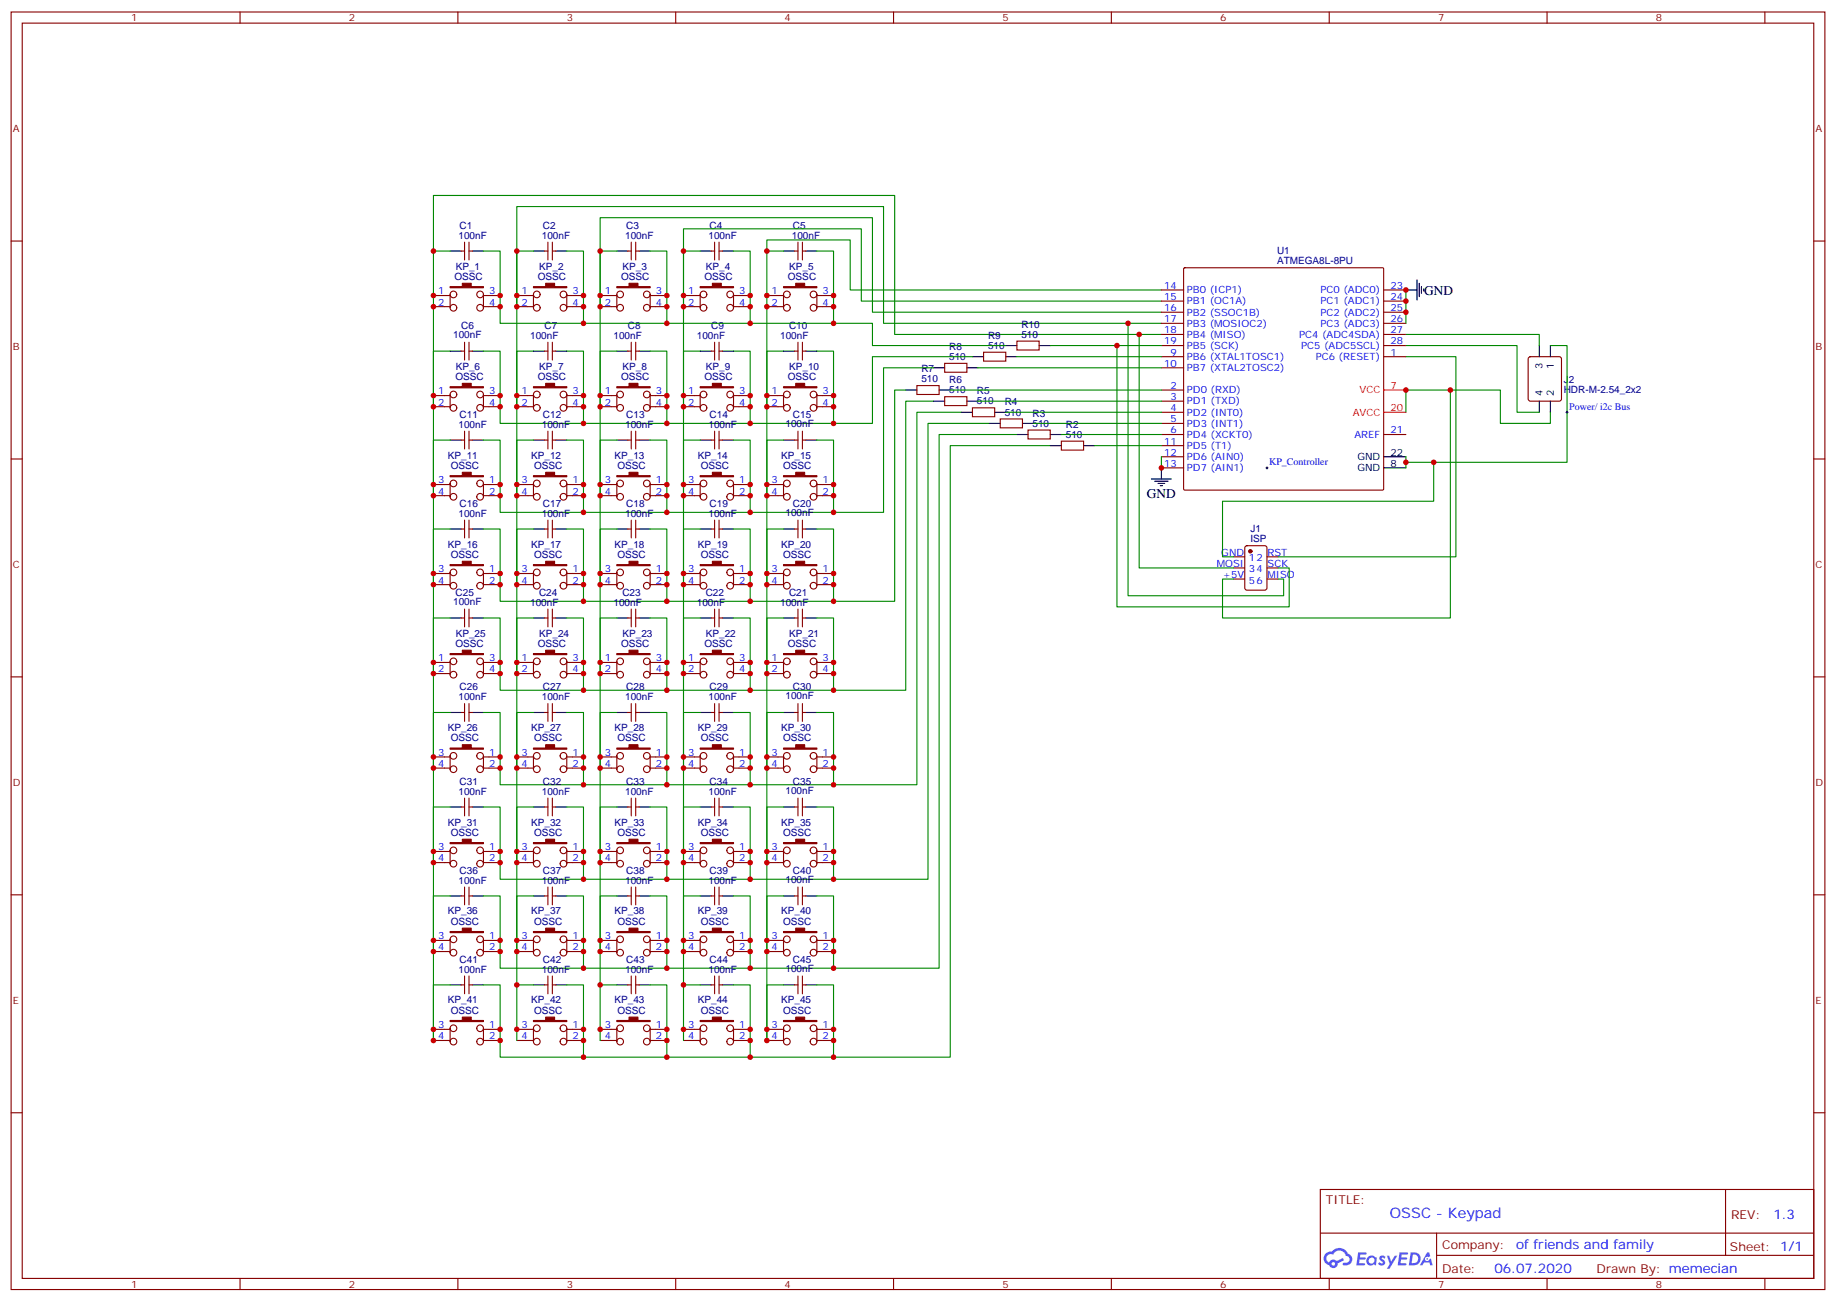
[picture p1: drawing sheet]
<svg xmlns="http://www.w3.org/2000/svg" width="583mm" height="413mm" viewBox="0 0 583 413" stroke-linecap="round" stroke-linejoin="round" font-family="sans-serif">
<defs><g id="words">
<text font-size="4.6" fill="#00f" x="441.2" y="386.4">OSSC - Keypad</text>
<g font-size="4.2">
<text x="452.1" y="93.4">GND</text>
<text x="364.1" y="158.1">GND</text>
</g>
<g font-size="4.2" fill="#00f">
<text x="562.9" y="386.7">1.3</text>
<text x="481.3" y="396.2">of friends and family</text>
<text x="474.4" y="404">06.07.2020</text>
</g>
<g font-size="3.9" fill="#800">
<text x="420.9" y="382">TITLE:</text>
<text x="549.5" y="386.7">REV:</text>
<text x="457.8" y="396.2">Company:</text>
<text x="549.1" y="396.8">Sheet: 1/1</text>
<text x="457.8" y="403.9">Date:</text>
<text x="506.8" y="403.9">Drawn By: memecian</text>
</g>
<g font-size="3.2" fill="#800">
<text x="41.6" y="6.8">1</text>
<text x="110.8" y="6.8">2</text>
<text x="179.9" y="6.8">3</text>
<text x="249.1" y="6.8">4</text>
<text x="318.2" y="6.8">5</text>
<text x="387.3" y="6.8">6</text>
<text x="456.5" y="6.8">7</text>
<text x="525.6" y="6.8">8</text>
<text x="4.1" y="41.9">A</text>
<text x="576.3" y="41.9">A</text>
<text x="4.1" y="111.1">B</text>
<text x="576.3" y="111.1">B</text>
<text x="4.1" y="180.2">C</text>
<text x="576.3" y="180.2">C</text>
<text x="4.1" y="249.3">D</text>
<text x="576.3" y="249.3">D</text>
<text x="4.1" y="318.5">E</text>
<text x="576.3" y="318.5">E</text>
<text x="41.6" y="408.6">1</text>
<text x="110.8" y="408.6">2</text>
<text x="179.9" y="408.6">3</text>
<text x="249.1" y="408.6">4</text>
<text x="318.2" y="408.6">5</text>
<text x="387.3" y="408.6">6</text>
<text x="456.5" y="408.6">7</text>
<text x="525.6" y="408.6">8</text>
</g>
<g font-size="3.2" fill="#000080">
<text x="145.5" y="75.8">100nF</text>
<text x="145.9" y="72.6">C1</text>
<text x="172" y="75.8">100nF</text>
<text x="172.3" y="72.6">C2</text>
<text x="198.4" y="75.8">100nF</text>
<text x="198.8" y="72.6">C3</text>
<text x="224.9" y="75.8">100nF</text>
<text x="225.2" y="72.6">C4</text>
<text x="251.4" y="75.8">100nF</text>
<text x="251.7" y="72.6">C5</text>
<text x="405.4" y="83.9">ATMEGA8L-8PU</text>
<text x="405.4" y="80.7">U1</text>
<text x="144.3" y="88.8">OSSC</text>
<text x="144.7" y="85.5">KP_1</text>
<text x="170.7" y="88.8">OSSC</text>
<text x="171.1" y="85.5">KP_2</text>
<text x="197.2" y="88.8">OSSC</text>
<text x="197.6" y="85.5">KP_3</text>
<text x="223.6" y="88.8">OSSC</text>
<text x="224" y="85.5">KP_4</text>
<text x="250.1" y="88.8">OSSC</text>
<text x="250.5" y="85.5">KP_5</text>
<text x="143.8" y="107.3">100nF</text>
<text x="146.4" y="104.4">C6</text>
<text x="168.3" y="107.5">100nF</text>
<text x="172.9" y="104.4">C7</text>
<text x="194.7" y="107.5">100nF</text>
<text x="199.3" y="104.4">C8</text>
<text x="221.2" y="107.5">100nF</text>
<text x="225.8" y="104.4">C9</text>
<text x="247.6" y="107.5">100nF</text>
<text x="250.5" y="104.4">C10</text>
<text x="313.6" y="107.5">R9</text>
<text x="324.2" y="107.2">510</text>
<text x="324.2" y="104">R10</text>
<text x="301.3" y="111.1">R8</text>
<text x="313.6" y="110.7">510</text>
<text x="144.7" y="117.3">KP_6</text>
<text x="171.1" y="117.3">KP_7</text>
<text x="197.6" y="117.3">KP_8</text>
<text x="224" y="117.3">KP_9</text>
<text x="250.5" y="117.3">KP_10</text>
<text x="292.5" y="118.1">R7</text>
<text x="301.3" y="114.2">510</text>
<text x="144.6" y="120.6">OSSC</text>
<text x="170.7" y="120.6">OSSC</text>
<text x="197.2" y="120.6">OSSC</text>
<text x="223.6" y="120.6">OSSC</text>
<text x="250.1" y="120.6">OSSC</text>
<text x="292.5" y="121.3">510</text>
<text x="301.3" y="124.8">510</text>
<text x="301.3" y="121.6">R6</text>
<text x="310.1" y="125.1">R5</text>
<text x="496.4" y="124.6">HDR-M-2.54_2x2</text>
<text x="496.4" y="121.4">J2</text>
<text x="310.1" y="128.3">510</text>
<text x="318.9" y="131.9">510</text>
<text x="318.9" y="128.6">R4</text>
<text x="145.5" y="135.7">100nF</text>
<text x="145.9" y="132.6">C11</text>
<text x="172" y="135.7">100nF</text>
<text x="172.3" y="132.6">C12</text>
<text x="198.4" y="135.7">100nF</text>
<text x="198.8" y="132.6">C13</text>
<text x="224.9" y="135.7">100nF</text>
<text x="225.2" y="132.6">C14</text>
<text x="249.3" y="135.5">100nF</text>
<text x="251.7" y="132.6">C15</text>
<text x="327.7" y="135.4">510</text>
<text x="327.7" y="132.2">R3</text>
<text x="338.3" y="135.7">R2</text>
<text x="338.3" y="138.9">510</text>
<text x="142.1" y="145.5">KP_11</text>
<text x="143.1" y="148.8">OSSC</text>
<text x="168.6" y="145.5">KP_12</text>
<text x="169.5" y="148.8">OSSC</text>
<text x="195.1" y="145.5">KP_13</text>
<text x="196" y="148.8">OSSC</text>
<text x="221.5" y="145.5">KP_14</text>
<text x="222.5" y="148.8">OSSC</text>
<text x="248" y="145.5">KP_15</text>
<text x="248.6" y="148.8">OSSC</text>
<text x="145.9" y="160.8">C16</text>
<text x="172.3" y="160.8">C17</text>
<text x="198.8" y="160.8">C18</text>
<text x="225.2" y="160.8">C19</text>
<text x="251.7" y="160.8">C20</text>
<text x="145.5" y="164">100nF</text>
<text x="172" y="164">100nF</text>
<text x="198.4" y="164">100nF</text>
<text x="224.9" y="164">100nF</text>
<text x="249.3" y="163.7">100nF</text>
<text x="142.1" y="173.7">KP_16</text>
<text x="168.6" y="173.7">KP_17</text>
<text x="195.1" y="173.7">KP_18</text>
<text x="221.5" y="173.7">KP_19</text>
<text x="248" y="173.7">KP_20</text>
<text x="396.9" y="172.1">ISP</text>
<text x="396.9" y="168.9">J1</text>
<text x="143.1" y="177">OSSC</text>
<text x="169.5" y="177">OSSC</text>
<text x="196" y="177">OSSC</text>
<text x="222.5" y="177">OSSC</text>
<text x="248.6" y="177">OSSC</text>
<text x="143.8" y="191.9">100nF</text>
<text x="144.6" y="189">C25</text>
<text x="171.1" y="189">C24</text>
<text x="197.6" y="189">C23</text>
<text x="224" y="189">C22</text>
<text x="250.5" y="189">C21</text>
<text x="168.3" y="192.2">100nF</text>
<text x="194.7" y="192.2">100nF</text>
<text x="221.2" y="192.2">100nF</text>
<text x="247.6" y="192.2">100nF</text>
<text x="144.7" y="202">KP_25</text>
<text x="171.1" y="202">KP_24</text>
<text x="197.6" y="202">KP_23</text>
<text x="224" y="202">KP_22</text>
<text x="250.5" y="202">KP_21</text>
<text x="144.6" y="205.2">OSSC</text>
<text x="170.7" y="205.2">OSSC</text>
<text x="197.2" y="205.2">OSSC</text>
<text x="223.6" y="205.2">OSSC</text>
<text x="250.1" y="205.2">OSSC</text>
<text x="145.9" y="219">C26</text>
<text x="172.3" y="219">C27</text>
<text x="198.8" y="219">C28</text>
<text x="225.2" y="219">C29</text>
<text x="249.3" y="221.9">100nF</text>
<text x="251.7" y="219">C30</text>
<text x="145.5" y="222.2">100nF</text>
<text x="172" y="222.2">100nF</text>
<text x="198.4" y="222.2">100nF</text>
<text x="224.9" y="222.2">100nF</text>
<text x="142.1" y="231.9">KP_26</text>
<text x="168.6" y="231.9">KP_27</text>
<text x="195.1" y="231.9">KP_28</text>
<text x="221.5" y="231.9">KP_29</text>
<text x="248" y="231.9">KP_30</text>
<text x="143.1" y="235.2">OSSC</text>
<text x="169.5" y="235.2">OSSC</text>
<text x="196" y="235.2">OSSC</text>
<text x="222.5" y="235.2">OSSC</text>
<text x="248.6" y="235.2">OSSC</text>
<text x="145.9" y="249">C31</text>
<text x="172.3" y="249">C32</text>
<text x="198.8" y="249">C33</text>
<text x="225.2" y="249">C34</text>
<text x="249.3" y="251.9">100nF</text>
<text x="251.7" y="249">C35</text>
<text x="145.5" y="252.2">100nF</text>
<text x="172" y="252.2">100nF</text>
<text x="198.4" y="252.2">100nF</text>
<text x="224.9" y="252.2">100nF</text>
<text x="142.1" y="261.9">KP_31</text>
<text x="168.6" y="261.9">KP_32</text>
<text x="195.1" y="261.9">KP_33</text>
<text x="221.5" y="261.9">KP_34</text>
<text x="248" y="261.9">KP_35</text>
<text x="143.1" y="265.2">OSSC</text>
<text x="169.5" y="265.2">OSSC</text>
<text x="196" y="265.2">OSSC</text>
<text x="222.5" y="265.2">OSSC</text>
<text x="248.6" y="265.2">OSSC</text>
<text x="145.5" y="280.4">100nF</text>
<text x="145.9" y="277.2">C36</text>
<text x="172" y="280.4">100nF</text>
<text x="172.3" y="277.2">C37</text>
<text x="198.4" y="280.4">100nF</text>
<text x="198.8" y="277.2">C38</text>
<text x="224.9" y="280.4">100nF</text>
<text x="225.2" y="277.2">C39</text>
<text x="249.3" y="280.1">100nF</text>
<text x="251.7" y="277.2">C40</text>
<text x="142.1" y="290.1">KP_36</text>
<text x="143.1" y="293.4">OSSC</text>
<text x="168.6" y="290.1">KP_37</text>
<text x="169.5" y="293.4">OSSC</text>
<text x="195.1" y="290.1">KP_38</text>
<text x="196" y="293.4">OSSC</text>
<text x="221.5" y="290.1">KP_39</text>
<text x="222.5" y="293.4">OSSC</text>
<text x="248" y="290.1">KP_40</text>
<text x="248.6" y="293.4">OSSC</text>
<text x="145.9" y="305.4">C41</text>
<text x="172.3" y="305.4">C42</text>
<text x="198.8" y="305.4">C43</text>
<text x="225.2" y="305.4">C44</text>
<text x="251.7" y="305.4">C45</text>
<text x="145.5" y="308.6">100nF</text>
<text x="172" y="308.6">100nF</text>
<text x="198.4" y="308.6">100nF</text>
<text x="224.9" y="308.6">100nF</text>
<text x="249.3" y="308.3">100nF</text>
<text x="142.1" y="318.4">KP_41</text>
<text x="143.1" y="321.7">OSSC</text>
<text x="168.6" y="318.4">KP_42</text>
<text x="169.5" y="321.7">OSSC</text>
<text x="195.1" y="318.4">KP_43</text>
<text x="196" y="321.7">OSSC</text>
<text x="221.5" y="318.4">KP_44</text>
<text x="222.5" y="321.7">OSSC</text>
<text x="248" y="318.4">KP_45</text>
<text x="248.6" y="321.7">OSSC</text>
</g>
<g font-size="3.2" fill="#00f">
<text x="139.1" y="93.4">1</text>
<text x="155.2" y="93.4">3</text>
<text x="165.6" y="93.4">1</text>
<text x="181.7" y="93.4">3</text>
<text x="192" y="93.4">1</text>
<text x="208.1" y="93.4">3</text>
<text x="218.5" y="93.4">1</text>
<text x="234.6" y="93.4">3</text>
<text x="244.9" y="93.4">1</text>
<text x="261.1" y="93.4">3</text>
<text x="369.6" y="91.7">14</text>
<text x="369.6" y="95.2">15</text>
<text x="376.8" y="93.1">PB0 (ICP1)</text>
<text x="419.2" y="93.1">PC0 (ADC0)</text>
<text x="441.3" y="91.7">23</text>
<text x="441.3" y="95.2">24</text>
<text x="139.1" y="96.9">2</text>
<text x="155.2" y="96.9">4</text>
<text x="165.6" y="96.9">2</text>
<text x="181.7" y="96.9">4</text>
<text x="192" y="96.9">2</text>
<text x="208.1" y="96.9">4</text>
<text x="218.5" y="96.9">2</text>
<text x="234.6" y="96.9">4</text>
<text x="244.9" y="96.9">2</text>
<text x="261.1" y="96.9">4</text>
<text x="369.6" y="98.7">16</text>
<text x="376.8" y="96.6">PB1 (OC1A)</text>
<text x="376.8" y="100.1">PB2 (SSOC1B)</text>
<text x="419.2" y="96.6">PC1 (ADC1)</text>
<text x="419.2" y="100.1">PC2 (ADC2)</text>
<text x="441.3" y="98.7">25</text>
<text x="369.6" y="102.2">17</text>
<text x="369.6" y="105.8">18</text>
<text x="376.8" y="103.6">PB3 (MOSIOC2)</text>
<text x="376.8" y="107.2">PB4 (MISO)</text>
<text x="412.4" y="107.2">PC4 (ADC4SDA)</text>
<text x="419.2" y="103.6">PC3 (ADC3)</text>
<text x="441.3" y="102.2">26</text>
<text x="441.3" y="105.8">27</text>
<text x="369.6" y="109.3">19</text>
<text x="371.6" y="112.8">9</text>
<text x="376.8" y="110.7">PB5 (SCK)</text>
<text x="413" y="110.7">PC5 (ADC5SCL)</text>
<text x="441.3" y="112.8">1</text>
<text x="441.3" y="109.3">28</text>
<text x="369.6" y="116.3">10</text>
<text x="376.8" y="114.2">PB6 (XTAL1TOSC1)</text>
<text x="376.8" y="117.8">PB7 (XTAL2TOSC2)</text>
<text x="417.7" y="114.2">PC6 (RESET)</text>
<text x="139.1" y="125.2">1</text>
<text x="155.2" y="125.2">3</text>
<text x="165.6" y="125.2">1</text>
<text x="181.7" y="125.2">3</text>
<text x="192" y="125.2">1</text>
<text x="208.1" y="125.2">3</text>
<text x="218.5" y="125.2">1</text>
<text x="234.6" y="125.2">3</text>
<text x="244.9" y="125.2">1</text>
<text x="261.1" y="125.2">3</text>
<text x="371.6" y="123.4">2</text>
<text x="376.8" y="124.8">PD0 (RXD)</text>
<text x="139.1" y="128.7">2</text>
<text x="155.2" y="128.7">4</text>
<text x="165.6" y="128.7">2</text>
<text x="181.7" y="128.7">4</text>
<text x="192" y="128.7">2</text>
<text x="208.1" y="128.7">4</text>
<text x="218.5" y="128.7">2</text>
<text x="234.6" y="128.7">4</text>
<text x="244.9" y="128.7">2</text>
<text x="261.1" y="128.7">4</text>
<text x="371.6" y="126.9">3</text>
<text x="371.6" y="130.5">4</text>
<text x="376.8" y="128.3">PD1 (TXD)</text>
<text x="376.8" y="131.9">PD2 (INT0)</text>
<text x="498.1" y="129.9">Power/ i2c Bus</text>
<text x="371.6" y="134">5</text>
<text x="371.6" y="137.5">6</text>
<text x="376.8" y="135.4">PD3 (INT1)</text>
<text x="441.3" y="137.5">21</text>
<text x="369.6" y="141">11</text>
<text x="376.8" y="138.9">PD4 (XCKT0)</text>
<text x="376.8" y="142.5">PD5 (T1)</text>
<text x="429.9" y="138.9">AREF</text>
<text x="369.6" y="144.6">12</text>
<text x="369.6" y="148.1">13</text>
<text x="376.8" y="146">PD6 (AIN0)</text>
<text x="376.8" y="149.5">PD7 (AIN1)</text>
<text x="402.9" y="147.6">KP_Controller</text>
<text x="139.1" y="153.4">3</text>
<text x="155.2" y="153.4">1</text>
<text x="165.6" y="153.4">3</text>
<text x="181.7" y="153.4">1</text>
<text x="192" y="153.4">3</text>
<text x="208.1" y="153.4">1</text>
<text x="218.5" y="153.4">3</text>
<text x="234.6" y="153.4">1</text>
<text x="244.9" y="153.4">3</text>
<text x="261.1" y="153.4">1</text>
<text x="139.1" y="156.9">4</text>
<text x="155.2" y="156.9">2</text>
<text x="165.6" y="156.9">4</text>
<text x="181.7" y="156.9">2</text>
<text x="192" y="156.9">4</text>
<text x="208.1" y="156.9">2</text>
<text x="218.5" y="156.9">4</text>
<text x="234.6" y="156.9">2</text>
<text x="244.9" y="156.9">4</text>
<text x="261.1" y="156.9">2</text>
<text x="386.3" y="179.8">MOSI</text>
<text x="387.7" y="176.3">GND</text>
<text x="396.4" y="178.1">12</text>
<text x="402.3" y="179.8">SCK</text>
<text x="402.3" y="176.3">RST</text>
<text x="139.1" y="181.6">3</text>
<text x="139.1" y="185.1">4</text>
<text x="155.2" y="181.6">1</text>
<text x="155.2" y="185.1">2</text>
<text x="165.6" y="181.6">3</text>
<text x="165.6" y="185.1">4</text>
<text x="181.7" y="181.6">1</text>
<text x="181.7" y="185.1">2</text>
<text x="192" y="181.6">3</text>
<text x="192" y="185.1">4</text>
<text x="208.1" y="181.6">1</text>
<text x="208.1" y="185.1">2</text>
<text x="218.5" y="181.6">3</text>
<text x="218.5" y="185.1">4</text>
<text x="234.6" y="181.6">1</text>
<text x="234.6" y="185.1">2</text>
<text x="244.9" y="181.6">3</text>
<text x="244.9" y="185.1">4</text>
<text x="261.1" y="181.6">1</text>
<text x="261.1" y="185.1">2</text>
<text x="388.2" y="183.4">+5V</text>
<text x="396.4" y="181.6">34</text>
<text x="396.4" y="185.1">56</text>
<text x="402.3" y="183.4">MISO</text>
<text x="139.1" y="209.8">1</text>
<text x="155.2" y="209.8">3</text>
<text x="165.6" y="209.8">1</text>
<text x="181.7" y="209.8">3</text>
<text x="192" y="209.8">1</text>
<text x="208.1" y="209.8">3</text>
<text x="218.5" y="209.8">1</text>
<text x="234.6" y="209.8">3</text>
<text x="244.9" y="209.8">1</text>
<text x="261.1" y="209.8">3</text>
<text x="139.1" y="213.4">2</text>
<text x="155.2" y="213.4">4</text>
<text x="165.6" y="213.4">2</text>
<text x="181.7" y="213.4">4</text>
<text x="192" y="213.4">2</text>
<text x="208.1" y="213.4">4</text>
<text x="218.5" y="213.4">2</text>
<text x="234.6" y="213.4">4</text>
<text x="244.9" y="213.4">2</text>
<text x="261.1" y="213.4">4</text>
<text x="139.1" y="239.8">3</text>
<text x="155.2" y="239.8">1</text>
<text x="165.6" y="239.8">3</text>
<text x="181.7" y="239.8">1</text>
<text x="192" y="239.8">3</text>
<text x="208.1" y="239.8">1</text>
<text x="218.5" y="239.8">3</text>
<text x="234.6" y="239.8">1</text>
<text x="244.9" y="239.8">3</text>
<text x="261.1" y="239.8">1</text>
<text x="139.1" y="243.3">4</text>
<text x="155.2" y="243.3">2</text>
<text x="165.6" y="243.3">4</text>
<text x="181.7" y="243.3">2</text>
<text x="192" y="243.3">4</text>
<text x="208.1" y="243.3">2</text>
<text x="218.5" y="243.3">4</text>
<text x="234.6" y="243.3">2</text>
<text x="244.9" y="243.3">4</text>
<text x="261.1" y="243.3">2</text>
<text x="139.1" y="269.8">3</text>
<text x="155.2" y="269.8">1</text>
<text x="165.6" y="269.8">3</text>
<text x="181.7" y="269.8">1</text>
<text x="192" y="269.8">3</text>
<text x="208.1" y="269.8">1</text>
<text x="218.5" y="269.8">3</text>
<text x="234.6" y="269.8">1</text>
<text x="244.9" y="269.8">3</text>
<text x="261.1" y="269.8">1</text>
<text x="139.1" y="273.3">4</text>
<text x="155.2" y="273.3">2</text>
<text x="165.6" y="273.3">4</text>
<text x="181.7" y="273.3">2</text>
<text x="192" y="273.3">4</text>
<text x="208.1" y="273.3">2</text>
<text x="218.5" y="273.3">4</text>
<text x="234.6" y="273.3">2</text>
<text x="244.9" y="273.3">4</text>
<text x="261.1" y="273.3">2</text>
<text x="139.1" y="298">3</text>
<text x="155.2" y="298">1</text>
<text x="165.6" y="298">3</text>
<text x="181.7" y="298">1</text>
<text x="192" y="298">3</text>
<text x="208.1" y="298">1</text>
<text x="218.5" y="298">3</text>
<text x="234.6" y="298">1</text>
<text x="244.9" y="298">3</text>
<text x="261.1" y="298">1</text>
<text x="139.1" y="301.6">4</text>
<text x="155.2" y="301.6">2</text>
<text x="165.6" y="301.6">4</text>
<text x="181.7" y="301.6">2</text>
<text x="192" y="301.6">4</text>
<text x="208.1" y="301.6">2</text>
<text x="218.5" y="301.6">4</text>
<text x="234.6" y="301.6">2</text>
<text x="244.9" y="301.6">4</text>
<text x="261.1" y="301.6">2</text>
<text x="139.1" y="326.2">3</text>
<text x="139.1" y="329.8">4</text>
<text x="155.2" y="326.2">1</text>
<text x="155.2" y="329.8">2</text>
<text x="165.6" y="326.2">3</text>
<text x="165.6" y="329.8">4</text>
<text x="181.7" y="326.2">1</text>
<text x="181.7" y="329.8">2</text>
<text x="192" y="326.2">3</text>
<text x="192" y="329.8">4</text>
<text x="208.1" y="326.2">1</text>
<text x="208.1" y="329.8">2</text>
<text x="218.5" y="326.2">3</text>
<text x="218.5" y="329.8">4</text>
<text x="234.6" y="326.2">1</text>
<text x="234.6" y="329.8">2</text>
<text x="244.9" y="326.2">3</text>
<text x="244.9" y="329.8">4</text>
<text x="261.1" y="326.2">1</text>
<text x="261.1" y="329.8">2</text>
</g>
<g font-size="3.2">
<text x="489.7" y="116.9" transform="rotate(-90 489.7 116.9)">3</text>
<text x="493.2" y="116.9" transform="rotate(-90 493.2 116.9)">1</text>
<text x="489.7" y="125.5" transform="rotate(-90 489.7 125.5)">4</text>
<text x="493.2" y="125.5" transform="rotate(-90 493.2 125.5)">2</text>
<text x="430.9" y="149.5">GND</text>
<text x="430.9" y="146">GND</text>
<text x="441.3" y="148.1">8</text>
<text x="441.3" y="144.6">22</text>
</g>
<g font-size="3.2" fill="#f00">
<text x="431.5" y="124.8">VCC</text>
<text x="441.3" y="123.4">7</text>
<text x="429.4" y="131.9">AVCC</text>
<text x="441.3" y="130.5">20</text>
</g>
</g></defs>
<g fill="none" stroke="#870000" stroke-width=".35">
<path d="M3.5 3.8h575.8v405.4h-575.8zM7.1 7.3h568.6v398.3h-568.6zM76.2 3.8v3.5M145.3 3.8v3.5M214.5 3.8v3.5M283.6 3.8v3.5M352.8 3.8v3.5M421.9 3.8v3.5M491.1 3.8v3.5M560.2 3.8v3.5M3.5 76.5h3.6M575.7 76.5h3.6"/>
<path d="M3.5 145.6h3.6M575.7 145.6h3.6M3.5 214.8h3.6M575.7 214.8h3.6M3.5 283.9h3.6M575.7 283.9h3.6M3.5 353.1h3.6M575.7 353.1h3.6M419.1 377.4h156.6v28.2h-156.6zM547.7 377.4v20.9M419.1 391.2h156.5M456 398.3h119.6"/>
<path d="M456 391.2v14.2M76.2 405.6v3.6M145.3 405.6v3.6M214.5 405.6v3.6M283.6 405.6v3.6M352.8 405.6v3.6M421.9 405.6v3.6M491.1 405.6v3.6M560.2 405.6v3.6"/>
</g>
<g fill="#5487ff">
<path d="M438.1 398.6a1.22 1.22 0 0 1 1.7 .2l-.4 .6a.47 .47 0 0 0-.3-.4 .47 .47 0 0 0-.5 .2l.1 .2a1.14 1.14 0 0 1 .8 1.8 1.14 1.14 0 0 1-1.9 0l-.2-.2 .5-.6 .7 .5a.29 .29 0 0 0 .3-.3 .29 .29 0 0 0-.2-.3 1.04 1.04 0 0 1-.6-1.7z"/>
<path d="M431.1 397.3h2.3l.4 .2-.2 .5-1.8 .1-.1 .8h1.5l.3 .4-.3 .4h-1.6l-.2 1.1h1.7l.2 .3-.2 .3-2.6 .1z"/>
<path d="M444.2 397.3l2.7 .2-.1 .5-1.8 .1-.2 .8h1.6l.3 .4-.4 .4h-1.6l-.1 1.1h1.7l.2 .3-.2 .3-2.7 .1z"/>
<path d="M453 397.3h.7l.3 1.3-.6 .3a.69 .69 0 0 0-1 .3 .69 .69 0 0 0 .4 .9 .69 .69 0 0 0 .9-.6l.5-.2 .6 2.2h-.8l-.3-.9h-1.7l-.5 .9h-.8z"/>
<path d="M440.2 398.4h.8l.6 1.8 1.1-1.8h.9l-2.6 4.2h-.8l.9-1.5z"/>
<path d="M447.8 397.3l-.6 4.2h1.3a2.11 2.11 0 0 0 2.5-2.1 2.11 2.11 0 0 0-2.5-2.1zM448.5 398.1a1.43 1.43 0 0 1 1.6 1.6 1.43 1.43 0 0 1-2 1.1z"/>
<path d="M434.1 399a1.54 1.54 0 0 0-.1 2.1 1.54 1.54 0 0 0 2.1 .1l.7 .3 .3-2.3-.6-.3a1.49 1.49 0 0 0-2.4 .1zM434.3 400a.95 .95 0 0 1 1.9 0 .95 .95 0 0 1-1.9 0z"/>
<path d="M420.8 397.7a2.18 2.18 0 0 0 1.1 3.7 1.44 1.44 0 0 0 1.6 .9 1.44 1.44 0 0 0 1.2-1.4l2-1-.5-.8-1.9 1a1.47 1.47 0 0 0-2.4 .4 1.39 1.39 0 0 1-.7-1.9 1.39 1.39 0 0 1 2-.5 2.12 2.12 0 0 1 2.2-1.3 2.12 2.12 0 0 1 1.9 1.7 1.14 1.14 0 0 1 1 1.4 1.14 1.14 0 0 1-1.6 .7 .43 .43 0 0 0-.5 .4 .43 .43 0 0 0 .4 .5 1.98 1.98 0 0 0 2.5-1.2 1.98 1.98 0 0 0-1.2-2.6 3.1 3.1 0 0 0-5.3-.6l-.9 .1zM422.7 401a.55 .55 0 0 1 1.1 0 .55 .55 0 0 1-1.1 0z"/>
<circle cx="453" cy="399.4" r=".26"/>
</g>
<g fill="none" stroke="#870000" stroke-width=".35">
<path d="M146.4 79.7h1.1M147.5 76.8v5.7M148.9 76.8v5.7M148.9 79.7h1M172.9 79.7h1M173.9 76.8v5.7M175.3 79.7h1.1M175.3 76.8v5.7M199.3 79.7h1.1M200.4 76.8v5.7M201.8 79.7h1M201.8 76.8v5.7"/>
<path d="M225.8 79.7h1M226.8 76.8v5.7M228.2 79.7h1.1M228.2 76.8v5.7M252.2 79.7h1.1M253.3 76.8v5.7M254.7 79.7h1.1M254.7 76.8v5.7M137.6 93.8h5.3M137.6 97.3h5.3M142.9 93.4v4.2M153.5 93.8h5.2"/>
<path d="M153.5 97.3h5.2M153.5 93.4v4.2M164 93.8h5.3M164 97.3h5.3M169.3 93.4v4.2M179.9 93.8h5.3M179.9 97.3h5.3M179.9 93.4v4.2M190.5 93.8h5.3M190.5 97.3h5.3M195.8 93.4v4.2M206.4 93.8h5.3"/>
<path d="M206.4 97.3h5.3M206.4 93.4v4.2M217 93.8h5.2M217 97.3h5.2M222.2 93.4v4.2M232.8 93.8h5.3M232.8 97.3h5.3M232.8 93.4v4.2M243.4 93.8h5.3M243.4 97.3h5.3M248.7 93.4v4.2M259.3 93.8h5.3"/>
<path d="M259.3 97.3h5.3M259.3 93.4v4.2M368.7 92h7M368.7 95.5h7M368.7 99.1h7M375.8 85.1l.3-.2h62.8l.3 .2v70.1l-.2 .3h-62.9l-.3-.2zM439.2 92h7.1M439.2 95.5h7.1M439.2 99.1h7.1M146.4 111.4h1.1M147.5 108.6v5.6M148.9 108.6v5.6"/>
<path d="M148.9 111.4h1M172.9 111.4h1M173.9 108.6v5.6M175.3 108.6v5.6M175.3 111.4h1.1M199.3 111.4h1.1M200.4 108.6v5.6M201.8 108.6v5.6M201.8 111.4h1M225.8 111.4h1M226.8 108.6v5.6M228.2 108.6v5.6"/>
<path d="M228.2 111.4h1.1M252.2 111.4h1.1M253.3 108.6v5.6M254.7 108.6v5.6M254.7 111.4h1.1M299.9 115.3h7v2.8h-7zM312.2 111.8h7.1v2.8h-7.1zM322.8 108.2h7v2.9h-7zM368.7 113.2h7M368.7 116.7h7M368.7 102.6h7M368.7 106.1h7"/>
<path d="M368.7 109.6h7M439.2 113.2h7.1M439.2 102.6h7.1M439.2 106.1h7.1M439.2 109.6h7.1M485.3 113.4l.5-.2h9.1l.5 .2 .3 .5v12.7l-.3 .5-.5 .2h-9.1l-.5-.3-.2-.4v-12.7zM137.6 125.5h5.3M137.6 129h5.3M142.9 125.2v4.2M146.4 139.6h1.1M147.5 136.8v5.7M148.9 136.8v5.7"/>
<path d="M148.9 139.6h1M153.5 125.2v4.2M153.5 125.5h5.2M153.5 129h5.2M164 125.5h5.3M164 129h5.3M169.3 125.2v4.2M172.9 139.6h1M173.9 136.8v5.7M175.3 136.8v5.7M175.3 139.6h1.1M179.9 125.2v4.2"/>
<path d="M179.9 125.5h5.3M179.9 129h5.3M190.5 125.5h5.3M190.5 129h5.3M195.8 125.2v4.2M199.3 139.6h1.1M200.4 136.8v5.7M201.8 136.8v5.7M201.8 139.6h1M206.4 125.2v4.2M206.4 125.5h5.3M206.4 129h5.3"/>
<path d="M217 125.5h5.2M217 129h5.2M222.2 125.2v4.2M225.8 139.6h1M226.8 136.8v5.7M228.2 136.8v5.7M228.2 139.6h1.1M232.8 125.2v4.2M232.8 125.5h5.3M232.8 129h5.3M243.4 125.5h5.3M243.4 129h5.3"/>
<path d="M248.7 125.2v4.2M252.2 139.6h1.1M253.3 136.8v5.7M254.7 136.8v5.7M254.7 139.6h1.1M259.3 125.2v4.2M259.3 125.5h5.3M259.3 129h5.3M291 122.3h7.1v2.9h-7.1zM299.9 125.9h7v2.8h-7zM308.7 129.4h7v2.8h-7zM317.5 132.9h7.1v2.8h-7.1z"/>
<path d="M326.3 136.5h7.1v2.8h-7.1zM336.9 140h7.1v2.8h-7.1zM368.7 123.8h7M368.7 127.3h7M368.7 130.8h7M368.7 134.3h7M368.7 137.9h7M439.2 137.9h7.1M137.6 153.7h5.3M137.6 157.3h5.3M142.9 153.4v4.2M153.5 153.4v4.2"/>
<path d="M153.5 153.7h5.2M153.5 157.3h5.2M164 153.7h5.3M164 157.3h5.3M169.3 153.4v4.2M179.9 153.4v4.2M179.9 153.7h5.3M179.9 157.3h5.3M190.5 153.7h5.3M190.5 157.3h5.3M195.8 153.4v4.2M206.4 153.4v4.2"/>
<path d="M206.4 153.7h5.3M206.4 157.3h5.3M217 153.7h5.2M217 157.3h5.2M222.2 153.4v4.2M232.8 153.4v4.2M232.8 153.7h5.3M232.8 157.3h5.3M243.4 153.7h5.3M243.4 157.3h5.3M248.7 153.4v4.2M259.3 153.4v4.2"/>
<path d="M259.3 153.7h5.3M259.3 157.3h5.3M368.7 141.4h7M368.7 144.9h7M368.7 148.4h7M146.4 167.9h1.1M147.5 165v5.7M148.9 165v5.7M148.9 167.9h1M172.9 167.9h1M173.9 165v5.7M175.3 165v5.7"/>
<path d="M175.3 167.9h1.1M199.3 167.9h1.1M200.4 165v5.7M201.8 165v5.7M201.8 167.9h1M225.8 167.9h1M226.8 165v5.7M228.2 165v5.7M228.2 167.9h1.1M252.2 167.9h1.1M253.3 165v5.7M254.7 165v5.7"/>
<path d="M254.7 167.9h1.1M391.6 176.7h3.5M395.3 173.3l.5-.2h5.7l.6 .5 .1 12.9-.5 .7-5.9 .1-.6-.5-.1-13zM402.2 176.7h3.5M137.6 182h5.3M137.6 185.5h5.3M142.9 181.6v4.2M146.4 196.1h1.1M147.5 193.3v5.6M148.9 193.3v5.6M148.9 196.1h1M153.5 181.6v4.2"/>
<path d="M153.5 182h5.2M153.5 185.5h5.2M164 182h5.3M164 185.5h5.3M169.3 181.6v4.2M172.9 196.1h1M173.9 193.3v5.6M175.3 193.3v5.6M175.3 196.1h1.1M179.9 181.6v4.2M179.9 182h5.3M179.9 185.5h5.3"/>
<path d="M190.5 182h5.3M190.5 185.5h5.3M195.8 181.6v4.2M199.3 196.1h1.1M200.4 193.3v5.6M201.8 193.3v5.6M201.8 196.1h1M206.4 181.6v4.2M206.4 182h5.3M206.4 185.5h5.3M217 182h5.2M217 185.5h5.2"/>
<path d="M222.2 181.6v4.2M225.8 196.1h1M226.8 193.3v5.6M228.2 193.3v5.6M228.2 196.1h1.1M232.8 181.6v4.2M232.8 182h5.3M232.8 185.5h5.3M243.4 182h5.3M243.4 185.5h5.3M248.7 181.6v4.2M252.2 196.1h1.1"/>
<path d="M253.3 193.3v5.6M254.7 193.3v5.6M254.7 196.1h1.1M259.3 181.6v4.2M259.3 182h5.3M259.3 185.5h5.3M391.6 183.7h3.5M391.6 180.2h3.5M402.2 183.7h3.5M402.2 180.2h3.5M137.6 210.2h5.3M137.6 213.7h5.3"/>
<path d="M142.9 209.8v4.3M153.5 209.8v4.3M153.5 210.2h5.2M153.5 213.7h5.2M164 210.2h5.3M164 213.7h5.3M169.3 209.8v4.3M179.9 209.8v4.3M179.9 210.2h5.3M179.9 213.7h5.3M190.5 210.2h5.3M190.5 213.7h5.3"/>
<path d="M195.8 209.8v4.3M206.4 209.8v4.3M206.4 210.2h5.3M206.4 213.7h5.3M217 210.2h5.2M217 213.7h5.2M222.2 209.8v4.3M232.8 209.8v4.3M232.8 210.2h5.3M232.8 213.7h5.3M243.4 210.2h5.3M243.4 213.7h5.3"/>
<path d="M248.7 209.8v4.3M259.3 209.8v4.3M259.3 210.2h5.3M259.3 213.7h5.3M142.9 239.8v4.3M146.4 226.1h1.1M147.5 223.2v5.7M148.9 223.2v5.7M148.9 226.1h1M153.5 239.8v4.3M169.3 239.8v4.3M172.9 226.1h1"/>
<path d="M173.9 223.2v5.7M175.3 223.2v5.7M175.3 226.1h1.1M179.9 239.8v4.3M195.8 239.8v4.3M199.3 226.1h1.1M200.4 223.2v5.7M201.8 223.2v5.7M201.8 226.1h1M206.4 239.8v4.3M222.2 239.8v4.3M225.8 226.1h1"/>
<path d="M226.8 223.2v5.7M228.2 223.2v5.7M228.2 226.1h1.1M232.8 239.8v4.3M248.7 239.8v4.3M252.2 226.1h1.1M253.3 223.2v5.7M254.7 223.2v5.7M254.7 226.1h1.1M259.3 239.8v4.3M137.6 240.2h5.3M137.6 243.7h5.3"/>
<path d="M146.4 256h1.1M147.5 253.2v5.7M148.9 253.2v5.7M148.9 256h1M153.5 240.2h5.2M153.5 243.7h5.2M164 240.2h5.3M164 243.7h5.3M172.9 256h1M173.9 253.2v5.7M175.3 253.2v5.7M175.3 256h1.1"/>
<path d="M179.9 240.2h5.3M179.9 243.7h5.3M190.5 240.2h5.3M190.5 243.7h5.3M199.3 256h1.1M200.4 253.2v5.7M201.8 253.2v5.7M201.8 256h1M206.4 240.2h5.3M206.4 243.7h5.3M217 240.2h5.2M217 243.7h5.2"/>
<path d="M225.8 256h1M226.8 253.2v5.7M228.2 253.2v5.7M228.2 256h1.1M232.8 240.2h5.3M232.8 243.7h5.3M243.4 240.2h5.3M243.4 243.7h5.3M252.2 256h1.1M253.3 253.2v5.7M254.7 253.2v5.7M254.7 256h1.1"/>
<path d="M259.3 240.2h5.3M259.3 243.7h5.3M137.6 270.2h5.3M137.6 273.7h5.3M142.9 269.8v4.2M153.5 269.8v4.2M153.5 270.2h5.2M153.5 273.7h5.2M164 270.2h5.3M164 273.7h5.3M169.3 269.8v4.2M179.9 269.8v4.2"/>
<path d="M179.9 270.2h5.3M179.9 273.7h5.3M190.5 270.2h5.3M190.5 273.7h5.3M195.8 269.8v4.2M206.4 269.8v4.2M206.4 270.2h5.3M206.4 273.7h5.3M217 270.2h5.2M217 273.7h5.2M222.2 269.8v4.2M232.8 269.8v4.2"/>
<path d="M232.8 270.2h5.3M232.8 273.7h5.3M243.4 270.2h5.3M243.4 273.7h5.3M248.7 269.8v4.2M259.3 269.8v4.2M259.3 270.2h5.3M259.3 273.7h5.3M137.6 298.4h5.3M142.9 298v4.3M146.4 284.3h1.1M147.5 281.4v5.7"/>
<path d="M148.9 281.4v5.7M148.9 284.3h1M153.5 298v4.3M153.5 298.4h5.2M164 298.4h5.3M169.3 298v4.3M172.9 284.3h1M173.9 281.4v5.7M175.3 281.4v5.7M175.3 284.3h1.1M179.9 298v4.3M179.9 298.4h5.3"/>
<path d="M190.5 298.4h5.3M195.8 298v4.3M199.3 284.3h1.1M200.4 281.4v5.7M201.8 281.4v5.7M201.8 284.3h1M206.4 298v4.3M206.4 298.4h5.3M217 298.4h5.2M222.2 298v4.3M225.8 284.3h1M226.8 281.4v5.7"/>
<path d="M228.2 281.4v5.7M228.2 284.3h1.1M232.8 298v4.3M232.8 298.4h5.3M243.4 298.4h5.3M248.7 298v4.3M252.2 284.3h1.1M253.3 281.4v5.7M254.7 281.4v5.7M254.7 284.3h1.1M259.3 298v4.3M259.3 298.4h5.3"/>
<path d="M137.6 301.9h5.3M146.4 312.5h1.1M147.5 309.7v5.6M148.9 309.7v5.6M148.9 312.5h1M153.5 301.9h5.2M164 301.9h5.3M172.9 312.5h1M173.9 309.7v5.6M175.3 309.7v5.6M175.3 312.5h1.1M179.9 301.9h5.3"/>
<path d="M190.5 301.9h5.3M199.3 312.5h1.1M200.4 309.7v5.6M201.8 309.7v5.6M201.8 312.5h1M206.4 301.9h5.3M217 301.9h5.2M225.8 312.5h1M226.8 309.7v5.6M228.2 309.7v5.6M228.2 312.5h1.1M232.8 301.9h5.3"/>
<path d="M243.4 301.9h5.3M252.2 312.5h1.1M253.3 309.7v5.6M254.7 309.7v5.6M254.7 312.5h1.1M259.3 301.9h5.3M137.6 326.6h5.3M137.6 330.1h5.3M142.9 326.2v4.3M153.5 326.2v4.3M153.5 326.6h5.2M153.5 330.1h5.2"/>
<path d="M164 326.6h5.3M164 330.1h5.3M169.3 326.2v4.3M179.9 326.2v4.3M179.9 326.6h5.3M179.9 330.1h5.3M190.5 326.6h5.3M190.5 330.1h5.3M195.8 326.2v4.3M206.4 326.2v4.3M206.4 326.6h5.3M206.4 330.1h5.3"/>
<path d="M217 326.6h5.2M217 330.1h5.2M222.2 326.2v4.3M232.8 326.2v4.3M232.8 326.6h5.3M232.8 330.1h5.3M243.4 326.6h5.3M243.4 330.1h5.3M248.7 326.2v4.3M259.3 326.2v4.3M259.3 326.6h5.3M259.3 330.1h5.3"/>
<circle cx="143.9" cy="93.4" r="1.06"/>
<circle cx="143.9" cy="97.7" r="1.06"/>
<circle cx="152.4" cy="93.4" r="1.06"/>
<circle cx="152.4" cy="97.7" r="1.06"/>
<circle cx="170.4" cy="97.7" r="1.06"/>
<circle cx="170.4" cy="93.4" r="1.06"/>
<circle cx="178.9" cy="97.7" r="1.06"/>
<circle cx="178.9" cy="93.4" r="1.06"/>
<circle cx="196.9" cy="93.4" r="1.06"/>
<circle cx="196.9" cy="97.7" r="1.06"/>
<circle cx="205.3" cy="93.4" r="1.06"/>
<circle cx="205.3" cy="97.7" r="1.06"/>
<circle cx="223.3" cy="97.7" r="1.06"/>
<circle cx="223.3" cy="93.4" r="1.06"/>
<circle cx="231.8" cy="93.4" r="1.06"/>
<circle cx="231.8" cy="97.7" r="1.06"/>
<circle cx="249.8" cy="93.4" r="1.06"/>
<circle cx="249.8" cy="97.7" r="1.06"/>
<circle cx="258.2" cy="93.4" r="1.06"/>
<circle cx="258.2" cy="97.7" r="1.06"/>
<circle cx="143.9" cy="129.4" r="1.06"/>
<circle cx="143.9" cy="125.2" r="1.06"/>
<circle cx="152.4" cy="125.2" r="1.06"/>
<circle cx="152.4" cy="129.4" r="1.06"/>
<circle cx="170.4" cy="125.2" r="1.06"/>
<circle cx="170.4" cy="129.4" r="1.06"/>
<circle cx="178.9" cy="125.2" r="1.06"/>
<circle cx="178.9" cy="129.4" r="1.06"/>
<circle cx="196.9" cy="129.4" r="1.06"/>
<circle cx="196.9" cy="125.2" r="1.06"/>
<circle cx="205.3" cy="125.2" r="1.06"/>
<circle cx="205.3" cy="129.4" r="1.06"/>
<circle cx="223.3" cy="125.2" r="1.06"/>
<circle cx="223.3" cy="129.4" r="1.06"/>
<circle cx="231.8" cy="129.4" r="1.06"/>
<circle cx="231.8" cy="125.2" r="1.06"/>
<circle cx="249.8" cy="125.2" r="1.06"/>
<circle cx="249.8" cy="129.4" r="1.06"/>
<circle cx="258.2" cy="125.2" r="1.06"/>
<circle cx="258.2" cy="129.4" r="1.06"/>
<circle cx="143.9" cy="153.4" r="1.06"/>
<circle cx="143.9" cy="157.6" r="1.06"/>
<circle cx="152.4" cy="157.6" r="1.06"/>
<circle cx="152.4" cy="153.4" r="1.06"/>
<circle cx="170.4" cy="157.6" r="1.06"/>
<circle cx="170.4" cy="153.4" r="1.06"/>
<circle cx="178.9" cy="153.4" r="1.06"/>
<circle cx="178.9" cy="157.6" r="1.06"/>
<circle cx="196.8" cy="157.6" r="1.06"/>
<circle cx="196.8" cy="153.4" r="1.06"/>
<circle cx="205.3" cy="153.4" r="1.06"/>
<circle cx="205.3" cy="157.6" r="1.06"/>
<circle cx="223.3" cy="153.4" r="1.06"/>
<circle cx="223.3" cy="157.6" r="1.06"/>
<circle cx="231.8" cy="153.4" r="1.06"/>
<circle cx="231.8" cy="157.6" r="1.06"/>
<circle cx="249.8" cy="157.6" r="1.06"/>
<circle cx="249.8" cy="153.4" r="1.06"/>
<circle cx="258.2" cy="153.4" r="1.06"/>
<circle cx="258.2" cy="157.6" r="1.06"/>
<circle cx="143.9" cy="181.6" r="1.06"/>
<circle cx="143.9" cy="185.8" r="1.06"/>
<circle cx="152.4" cy="185.8" r="1.06"/>
<circle cx="152.4" cy="181.6" r="1.06"/>
<circle cx="170.4" cy="181.6" r="1.06"/>
<circle cx="170.4" cy="185.8" r="1.06"/>
<circle cx="178.9" cy="185.8" r="1.06"/>
<circle cx="178.9" cy="181.6" r="1.06"/>
<circle cx="196.8" cy="185.8" r="1.06"/>
<circle cx="196.8" cy="181.6" r="1.06"/>
<circle cx="205.3" cy="185.8" r="1.06"/>
<circle cx="205.3" cy="181.6" r="1.06"/>
<circle cx="223.3" cy="185.8" r="1.06"/>
<circle cx="223.3" cy="181.6" r="1.06"/>
<circle cx="231.8" cy="185.8" r="1.06"/>
<circle cx="231.8" cy="181.6" r="1.06"/>
<circle cx="249.8" cy="181.6" r="1.06"/>
<circle cx="249.8" cy="185.8" r="1.06"/>
<circle cx="258.2" cy="185.8" r="1.06"/>
<circle cx="258.2" cy="181.6" r="1.06"/>
<circle cx="143.9" cy="214.1" r="1.06"/>
<circle cx="143.9" cy="209.8" r="1.06"/>
<circle cx="152.4" cy="209.8" r="1.06"/>
<circle cx="152.4" cy="214.1" r="1.06"/>
<circle cx="170.4" cy="214.1" r="1.06"/>
<circle cx="170.4" cy="209.8" r="1.06"/>
<circle cx="178.9" cy="209.8" r="1.06"/>
<circle cx="178.9" cy="214.1" r="1.06"/>
<circle cx="196.9" cy="209.8" r="1.06"/>
<circle cx="196.9" cy="214.1" r="1.06"/>
<circle cx="205.3" cy="209.8" r="1.06"/>
<circle cx="205.3" cy="214.1" r="1.06"/>
<circle cx="223.3" cy="209.8" r="1.06"/>
<circle cx="223.3" cy="214.1" r="1.06"/>
<circle cx="231.8" cy="214.1" r="1.06"/>
<circle cx="231.8" cy="209.8" r="1.06"/>
<circle cx="249.8" cy="214.1" r="1.06"/>
<circle cx="249.8" cy="209.8" r="1.06"/>
<circle cx="258.2" cy="214.1" r="1.06"/>
<circle cx="258.2" cy="209.8" r="1.06"/>
<circle cx="143.9" cy="239.8" r="1.06"/>
<circle cx="152.4" cy="239.8" r="1.06"/>
<circle cx="170.4" cy="239.8" r="1.06"/>
<circle cx="178.9" cy="239.8" r="1.06"/>
<circle cx="196.8" cy="239.8" r="1.06"/>
<circle cx="205.3" cy="239.8" r="1.06"/>
<circle cx="223.3" cy="239.8" r="1.06"/>
<circle cx="231.8" cy="239.8" r="1.06"/>
<circle cx="249.8" cy="239.8" r="1.06"/>
<circle cx="258.2" cy="239.8" r="1.06"/>
<circle cx="143.9" cy="244.1" r="1.06"/>
<circle cx="152.4" cy="244.1" r="1.06"/>
<circle cx="170.4" cy="244.1" r="1.06"/>
<circle cx="178.9" cy="244.1" r="1.06"/>
<circle cx="196.8" cy="244.1" r="1.06"/>
<circle cx="205.3" cy="244.1" r="1.06"/>
<circle cx="223.3" cy="244.1" r="1.06"/>
<circle cx="231.8" cy="244.1" r="1.06"/>
<circle cx="249.8" cy="244.1" r="1.06"/>
<circle cx="258.2" cy="244.1" r="1.06"/>
<circle cx="143.9" cy="269.8" r="1.06"/>
<circle cx="143.9" cy="274" r="1.06"/>
<circle cx="152.4" cy="269.8" r="1.06"/>
<circle cx="152.4" cy="274" r="1.06"/>
<circle cx="170.4" cy="269.8" r="1.06"/>
<circle cx="170.4" cy="274" r="1.06"/>
<circle cx="178.9" cy="269.8" r="1.06"/>
<circle cx="178.9" cy="274" r="1.06"/>
<circle cx="196.8" cy="269.8" r="1.06"/>
<circle cx="196.8" cy="274" r="1.06"/>
<circle cx="205.3" cy="269.8" r="1.06"/>
<circle cx="205.3" cy="274" r="1.06"/>
<circle cx="223.3" cy="274" r="1.06"/>
<circle cx="223.3" cy="269.8" r="1.06"/>
<circle cx="231.8" cy="274" r="1.06"/>
<circle cx="231.8" cy="269.8" r="1.06"/>
<circle cx="249.8" cy="269.8" r="1.06"/>
<circle cx="249.8" cy="274" r="1.06"/>
<circle cx="258.2" cy="274" r="1.06"/>
<circle cx="258.2" cy="269.8" r="1.06"/>
<circle cx="143.9" cy="298" r="1.06"/>
<circle cx="152.4" cy="298" r="1.06"/>
<circle cx="170.4" cy="298" r="1.06"/>
<circle cx="178.9" cy="298" r="1.06"/>
<circle cx="196.8" cy="298" r="1.06"/>
<circle cx="205.3" cy="298" r="1.06"/>
<circle cx="223.3" cy="298" r="1.06"/>
<circle cx="231.8" cy="298" r="1.06"/>
<circle cx="249.8" cy="298" r="1.06"/>
<circle cx="258.2" cy="298" r="1.06"/>
<circle cx="143.9" cy="302.3" r="1.06"/>
<circle cx="152.4" cy="302.3" r="1.06"/>
<circle cx="170.4" cy="302.3" r="1.06"/>
<circle cx="178.9" cy="302.3" r="1.06"/>
<circle cx="196.8" cy="302.3" r="1.06"/>
<circle cx="205.3" cy="302.3" r="1.06"/>
<circle cx="223.3" cy="302.3" r="1.06"/>
<circle cx="231.8" cy="302.3" r="1.06"/>
<circle cx="249.8" cy="302.3" r="1.06"/>
<circle cx="258.2" cy="302.3" r="1.06"/>
<circle cx="143.9" cy="326.3" r="1.06"/>
<circle cx="143.9" cy="330.5" r="1.06"/>
<circle cx="152.4" cy="330.5" r="1.06"/>
<circle cx="152.4" cy="326.3" r="1.06"/>
<circle cx="170.4" cy="326.3" r="1.06"/>
<circle cx="170.4" cy="330.5" r="1.06"/>
<circle cx="178.9" cy="326.3" r="1.06"/>
<circle cx="178.9" cy="330.5" r="1.06"/>
<circle cx="196.8" cy="326.3" r="1.06"/>
<circle cx="196.8" cy="330.5" r="1.06"/>
<circle cx="205.3" cy="326.3" r="1.06"/>
<circle cx="205.3" cy="330.5" r="1.06"/>
<circle cx="223.3" cy="326.3" r="1.06"/>
<circle cx="223.3" cy="330.5" r="1.06"/>
<circle cx="231.8" cy="326.3" r="1.06"/>
<circle cx="231.8" cy="330.5" r="1.06"/>
<circle cx="249.8" cy="326.3" r="1.06"/>
<circle cx="249.8" cy="330.5" r="1.06"/>
<circle cx="258.2" cy="326.3" r="1.06"/>
<circle cx="258.2" cy="330.5" r="1.06"/>
</g>
<g fill="#870000" stroke="#870000" stroke-width=".35">
<path d="M142.9 90.9h3.9v-1h2.8v1h3.9v.4h-10.6z"/>
<path d="M169.3 90.9h3.9v-1h2.8v1h3.9v.4h-10.6z"/>
<path d="M195.8 90.9h3.9v-1h2.8v1h3.9v.4h-10.6z"/>
<path d="M222.2 90.9h3.9v-1h2.9v1h3.8v.4h-10.6z"/>
<path d="M248.7 90.9h3.9v-1h2.8v1h3.9v.4h-10.6z"/>
<path d="M142.9 122.7h3.9v-1.1h2.8v1.1h3.9v.3h-10.6z"/>
<path d="M169.3 122.7h3.9v-1.1h2.8v1.1h3.9v.3h-10.6z"/>
<path d="M195.8 122.7h3.9v-1.1h2.8v1.1h3.9v.3h-10.6z"/>
<path d="M222.2 122.7h3.9v-1.1h2.9v1.1h3.8v.3h-10.6z"/>
<path d="M248.7 122.7h3.9v-1.1h2.8v1.1h3.9v.3h-10.6z"/>
<path d="M142.9 150.9h3.9v-1h2.8v1h3.9v.4h-10.6z"/>
<path d="M169.3 150.9h3.9v-1h2.8v1h3.9v.4h-10.6z"/>
<path d="M195.8 150.9h3.9v-1h2.8v1h3.9v.4h-10.6z"/>
<path d="M222.2 150.9h3.9v-1h2.9v1h3.8v.4h-10.6z"/>
<path d="M248.7 150.9h3.9v-1h2.8v1h3.9v.4h-10.6z"/>
<path d="M142.9 179.1h3.9v-1h2.8v1h3.9v.4h-10.6z"/>
<path d="M169.3 179.1h3.9v-1h2.8v1h3.9v.4h-10.6z"/>
<path d="M195.8 179.1h3.9v-1h2.8v1h3.9v.4h-10.6z"/>
<path d="M222.2 179.1h3.9v-1h2.9v1h3.8v.4h-10.6z"/>
<path d="M248.7 179.1h3.9v-1h2.8v1h3.9v.4h-10.6z"/>
<path d="M248.7 207.4h3.9v-1.1h2.8v1.1h3.9v.3h-10.6z"/>
<path d="M222.2 207.4h3.9v-1.1h2.9v1.1h3.8v.3h-10.6z"/>
<path d="M195.8 207.4h3.9v-1.1h2.8v1.1h3.9v.3h-10.6z"/>
<path d="M169.3 207.4h3.9v-1.1h2.8v1.1h3.9v.3h-10.6z"/>
<path d="M142.9 207.4h3.9v-1.1h2.8v1.1h3.9v.3h-10.6z"/>
<path d="M142.9 237.3h3.9v-1h2.8v1h3.9v.4h-10.6z"/>
<path d="M169.3 237.3h3.9v-1h2.8v1h3.9v.4h-10.6z"/>
<path d="M195.8 237.3h3.9v-1h2.8v1h3.9v.4h-10.6z"/>
<path d="M222.2 237.3h3.9v-1h2.9v1h3.8v.4h-10.6z"/>
<path d="M248.7 237.3h3.9v-1h2.8v1h3.9v.4h-10.6z"/>
<path d="M142.9 267.3h3.9v-1h2.8v1h3.9v.4h-10.6z"/>
<path d="M169.3 267.3h3.9v-1h2.8v1h3.9v.4h-10.6z"/>
<path d="M195.8 267.3h3.9v-1h2.8v1h3.9v.4h-10.6z"/>
<path d="M222.2 267.3h3.9v-1h2.9v1h3.8v.4h-10.6z"/>
<path d="M248.7 267.3h3.9v-1h2.8v1h3.9v.4h-10.6z"/>
<path d="M142.9 295.6h3.9v-1.1h2.8v1.1h3.9v.3h-10.6z"/>
<path d="M169.3 295.6h3.9v-1.1h2.8v1.1h3.9v.3h-10.6z"/>
<path d="M195.8 295.6h3.9v-1.1h2.8v1.1h3.9v.3h-10.6z"/>
<path d="M222.2 295.6h3.9v-1.1h2.9v1.1h3.8v.3h-10.6z"/>
<path d="M248.7 295.6h3.9v-1.1h2.8v1.1h3.9v.3h-10.6z"/>
<path d="M142.9 323.8h3.9v-1.1h2.8v1.1h3.9v.3h-10.6z"/>
<path d="M169.3 323.8h3.9v-1.1h2.8v1.1h3.9v.3h-10.6z"/>
<path d="M195.8 323.8h3.9v-1.1h2.8v1.1h3.9v.3h-10.6z"/>
<path d="M222.2 323.8h3.9v-1.1h2.9v1.1h3.8v.3h-10.6z"/>
<path d="M248.7 323.8h3.9v-1.1h2.8v1.1h3.9v.3h-10.6z"/>
<circle cx="396.9" cy="174.9" r=".53"/>
</g>
<g fill="none" stroke="#000" stroke-width=".35">
<path d="M142.9 79.7h3.5M149.9 79.7h3.6M169.3 79.7h3.6M176.4 79.7h3.5M195.8 79.7h3.5M202.8 79.7h3.6M222.2 79.7h3.6M229.3 79.7h3.5M248.7 79.7h3.5M255.8 79.7h3.5M446.3 92h3.5M449.8 88.8v6.4"/>
<path d="M450.5 89.9v4.2M451.2 90.9v2.2M451.9 91.7v.7M142.9 111.4h3.5M149.9 111.4h3.6M169.3 111.4h3.6M176.4 111.4h3.5M195.8 111.4h3.5M202.8 111.4h3.6M222.2 111.4h3.6M229.3 111.4h3.5M248.7 111.4h3.5"/>
<path d="M255.8 111.4h3.5M296.3 116.7h3.6M306.9 116.7h3.5M308.7 113.2h3.5M319.3 113.2h3.5M319.3 109.6h3.5M329.8 109.6h3.6M488.6 109.6v3.6M492.1 109.6v3.6M142.9 139.6h3.5M149.9 139.6h3.6M169.3 139.6h3.6"/>
<path d="M176.4 139.6h3.5M195.8 139.6h3.5M202.8 139.6h3.6M222.2 139.6h3.6M229.3 139.6h3.5M248.7 139.6h3.5M255.8 139.6h3.5M287.5 123.8h3.5M296.3 127.3h3.6M298.1 123.8h3.5M305.2 130.8h3.5M306.9 127.3h3.5"/>
<path d="M314 134.3h3.5M315.7 130.8h3.6M322.8 137.9h3.5M324.6 134.3h3.5M333.4 137.9h3.5M488.6 127.3v3.5M492.1 127.3v3.5M333.4 141.4h3.5M344 141.4h3.5M365.5 152h6.3M366.5 152.7h4.3M367.6 153.4h2.1"/>
<path d="M368.3 154.1h.7M368.7 148.4v3.6M439.2 148.4h7.1M439.2 144.9h7.1M142.9 167.9h3.5M149.9 167.9h3.6M169.3 167.9h3.6M176.4 167.9h3.5M195.8 167.9h3.5M202.8 167.9h3.6M222.2 167.9h3.6M229.3 167.9h3.5"/>
<path d="M248.7 167.9h3.5M255.8 167.9h3.5M142.9 196.1h3.5M149.9 196.1h3.6M169.3 196.1h3.6M176.4 196.1h3.5M195.8 196.1h3.5M202.8 196.1h3.6M222.2 196.1h3.6M229.3 196.1h3.5M248.7 196.1h3.5M255.8 196.1h3.5"/>
<path d="M142.9 226.1h3.5M149.9 226.1h3.6M169.3 226.1h3.6M176.4 226.1h3.5M195.8 226.1h3.5M202.8 226.1h3.6M222.2 226.1h3.6M229.3 226.1h3.5M248.7 226.1h3.5M255.8 226.1h3.5M142.9 256h3.5M149.9 256h3.6"/>
<path d="M169.3 256h3.6M176.4 256h3.5M195.8 256h3.5M202.8 256h3.6M222.2 256h3.6M229.3 256h3.5M248.7 256h3.5M255.8 256h3.5M142.9 284.3h3.5M149.9 284.3h3.6M169.3 284.3h3.6M176.4 284.3h3.5"/>
<path d="M195.8 284.3h3.5M202.8 284.3h3.6M222.2 284.3h3.6M229.3 284.3h3.5M248.7 284.3h3.5M255.8 284.3h3.5M142.9 312.5h3.5M149.9 312.5h3.6M169.3 312.5h3.6M176.4 312.5h3.5M195.8 312.5h3.5M202.8 312.5h3.6"/>
<path d="M222.2 312.5h3.6M229.3 312.5h3.5M248.7 312.5h3.5M255.8 312.5h3.5"/>
</g>
<g fill="none" stroke="#008700" stroke-width=".35">
<path d="M137.6 79.7v-17.7h146.4v44.1h84.7M142.9 79.7h-5.3v250.4v-17.6h5.3M153.5 79.7h5.2v22.9h105.9v-22.9h-5.3M169.3 79.7h-5.3v17.6M179.9 79.7h5.3v22.9M195.8 79.7h-5.3v17.6M206.4 79.7h5.3v22.9M222.2 79.7h-5.2v17.6M232.8 79.7h5.3v22.9M243.4 79.7v-3.6h26.5v15.9h98.8M248.7 79.7h-5.3v250.4v-17.6h5.3M368.7 95.5h-95.3v-22.9h-56.4v239.9"/>
<path d="M368.7 99.1h-91.8v-30h-86.4v243.4M446.3 92v10.6M142.9 111.4h-5.3v17.6M153.5 111.4h5.2v22.9h105.9v-22.9h-5.3M169.3 111.4h-5.3v17.6M179.9 111.4h5.3v22.9M195.8 111.4h-5.3v17.6M206.4 111.4h5.3v22.9M222.2 111.4h-5.2v17.6M232.8 111.4h5.3v22.9M248.7 111.4h-5.3v17.6M264.6 102.6h12.3v7h42.4"/>
<path d="M296.3 116.7h-15.8v45.9h-15.9M308.7 113.2h-31.8v21.1h-12.3M310.4 116.7h58.3M322.8 113.2h45.9M333.4 109.6h35.3M354.5 109.6v82.9h54.7v-12.3h-3.5M358.1 102.6v86.4h49.4v-5.3h-1.8M361.6 106.1v74.1h30M368.7 102.6h-88.2v-37.1h-116.5v247M446.3 113.2h15.8v63.5h-56.4M446.3 106.1h42.3v3.5M446.3 109.6h35.2v21.2h7.1"/>
<path d="M492.1 109.6h5.3v37.1h-51.1M142.9 139.6h-5.3v17.7M153.5 139.6h5.2v23h105.9v-23h-5.3M169.3 139.6h-5.3v17.7M179.9 139.6h5.3v23M195.8 139.6h-5.3v17.7M206.4 139.6h5.3v23M222.2 139.6h-5.2v17.7M232.8 139.6h5.3v23M248.7 139.6h-5.3v17.7M287.5 123.8h-3.5v67h-19.4M296.3 127.3h-8.8v91.7h-22.9"/>
<path d="M301.6 123.8h67.1M305.2 130.8h-14.2v118.2h-26.4M310.4 127.3h58.3M314 134.3h-19.4v144.7h-30M319.3 130.8h49.4M322.8 137.9h-24.7v169.3h-33.5M328.1 134.3h40.6M336.9 137.9h31.8M446.3 130.8v-7h29.9v10.5h15.9v-3.5M460.4 123.8v72.3h-72.3v-12.4h3.5M333.4 141.4h-31.8v194h-37M347.5 141.4h21.2"/>
<path d="M368.7 144.9v3.5M446.3 144.9v3.5M455.1 146.7v12.3h-67v17.7h3.5M142.9 167.9h-5.3v17.6M153.5 167.9h5.2v22.9h105.9v-22.9h-5.3M169.3 167.9h-5.3v17.6M179.9 167.9h5.3v22.9M195.8 167.9h-5.3v17.6M206.4 167.9h5.3v22.9M222.2 167.9h-5.2v17.6M232.8 167.9h5.3v22.9M248.7 167.9h-5.3v17.6"/>
<path d="M142.9 196.1h-5.3v17.6M153.5 196.1h5.2v22.9h105.9v-22.9h-5.3M169.3 196.1h-5.3v17.6M179.9 196.1h5.3v22.9M195.8 196.1h-5.3v17.6M206.4 196.1h5.3v22.9M222.2 196.1h-5.2v17.6M232.8 196.1h5.3v22.9M248.7 196.1h-5.3v17.6M142.9 226.1h-5.3v17.6M153.5 226.1h5.2v22.9h105.9v-22.9h-5.3M169.3 226.1h-5.3v17.6"/>
<path d="M179.9 226.1h5.3v22.9M195.8 226.1h-5.3v17.6M206.4 226.1h5.3v22.9M222.2 226.1h-5.2v17.6M232.8 226.1h5.3v22.9M248.7 226.1h-5.3v17.6M142.9 256h-5.3v17.7M153.5 256h5.2v23h105.9v-23h-5.3M169.3 256h-5.3v17.7M179.9 256h5.3v23M195.8 256h-5.3v17.7M206.4 256h5.3v23"/>
<path d="M222.2 256h-5.2v17.7M232.8 256h5.3v23M248.7 256h-5.3v17.7M142.9 284.3h-5.3v17.6M153.5 284.3h5.2v22.9h105.9v-22.9h-5.3M169.3 284.3h-5.3v17.6M179.9 284.3h5.3v22.9M195.8 284.3h-5.3v17.6M206.4 284.3h5.3v22.9M222.2 284.3h-5.2v17.6M232.8 284.3h5.3v22.9M248.7 284.3h-5.3v17.6"/>
<path d="M153.5 312.5h5.2v22.9h105.9v-22.9h-5.3M169.3 312.5h-5.3v17.6M179.9 312.5h5.3v22.9M195.8 312.5h-5.3v17.6M206.4 312.5h5.3v22.9M222.2 312.5h-5.2v17.6M232.8 312.5h5.3v22.9"/>
</g>
<path d="M439.2 123.8h7.1M439.2 130.8h7.1" fill="none" stroke="#f00" stroke-width=".35"/>
<path d="M497.1 130.8h.7M497.4 130.5v.7M401.8 148.4h.7M402.2 148.1v.7" fill="none" stroke="#000" stroke-width=".32"/>
<g fill="#c00">
<circle cx="446.3" cy="95.5" r=".88"/>
<circle cx="446.3" cy="99.1" r=".88"/>
<circle cx="455.1" cy="146.7" r=".88"/>
<circle cx="446.3" cy="146.7" r=".88"/>
<circle cx="354.5" cy="109.6" r=".88"/>
<circle cx="361.6" cy="106.1" r=".88"/>
<circle cx="264.6" cy="335.4" r=".88"/>
<circle cx="264.6" cy="279" r=".88"/>
<circle cx="264.6" cy="190.8" r=".88"/>
<circle cx="264.6" cy="102.6" r=".88"/>
<circle cx="137.6" cy="79.7" r=".88"/>
<circle cx="243.4" cy="79.7" r=".88"/>
<circle cx="158.8" cy="213.7" r=".88"/>
<circle cx="264.6" cy="213.7" r=".88"/>
<circle cx="185.2" cy="185.5" r=".88"/>
<circle cx="185.2" cy="190.8" r=".88"/>
<circle cx="211.7" cy="185.5" r=".88"/>
<circle cx="211.7" cy="190.8" r=".88"/>
<circle cx="238.1" cy="185.5" r=".88"/>
<circle cx="238.1" cy="190.8" r=".88"/>
<circle cx="264.6" cy="185.5" r=".88"/>
<circle cx="158.8" cy="185.5" r=".88"/>
<circle cx="185.2" cy="157.3" r=".88"/>
<circle cx="185.2" cy="162.6" r=".88"/>
<circle cx="211.7" cy="157.3" r=".88"/>
<circle cx="211.7" cy="162.6" r=".88"/>
<circle cx="238.1" cy="157.3" r=".88"/>
<circle cx="238.1" cy="162.6" r=".88"/>
<circle cx="158.8" cy="157.3" r=".88"/>
<circle cx="185.2" cy="129" r=".88"/>
<circle cx="211.7" cy="129" r=".88"/>
<circle cx="217" cy="79.7" r=".88"/>
<circle cx="217" cy="312.5" r=".88"/>
<circle cx="217" cy="97.3" r=".88"/>
<circle cx="217" cy="157.3" r=".88"/>
<circle cx="217" cy="185.5" r=".88"/>
<circle cx="217" cy="213.7" r=".88"/>
<circle cx="217" cy="243.7" r=".88"/>
<circle cx="217" cy="273.7" r=".88"/>
<circle cx="217" cy="301.9" r=".88"/>
<circle cx="164" cy="79.7" r=".88"/>
<circle cx="164" cy="312.5" r=".88"/>
<circle cx="164" cy="97.3" r=".88"/>
<circle cx="164" cy="129" r=".88"/>
<circle cx="164" cy="157.3" r=".88"/>
<circle cx="164" cy="185.5" r=".88"/>
<circle cx="164" cy="213.7" r=".88"/>
<circle cx="164" cy="243.7" r=".88"/>
<circle cx="164" cy="273.7" r=".88"/>
<circle cx="164" cy="301.9" r=".88"/>
<circle cx="137.6" cy="326.6" r=".88"/>
<circle cx="164" cy="326.6" r=".88"/>
<circle cx="190.5" cy="326.6" r=".88"/>
<circle cx="217" cy="326.6" r=".88"/>
<circle cx="243.4" cy="326.6" r=".88"/>
<circle cx="264.6" cy="326.6" r=".88"/>
<circle cx="238.1" cy="326.6" r=".88"/>
<circle cx="211.7" cy="326.6" r=".88"/>
<circle cx="185.2" cy="326.6" r=".88"/>
<circle cx="158.8" cy="326.6" r=".88"/>
<circle cx="137.6" cy="270.2" r=".88"/>
<circle cx="164" cy="270.2" r=".88"/>
<circle cx="190.5" cy="270.2" r=".88"/>
<circle cx="217" cy="270.2" r=".88"/>
<circle cx="243.4" cy="270.2" r=".88"/>
<circle cx="264.6" cy="270.2" r=".88"/>
<circle cx="238.1" cy="270.2" r=".88"/>
<circle cx="211.7" cy="270.2" r=".88"/>
<circle cx="185.2" cy="270.2" r=".88"/>
<circle cx="158.8" cy="270.2" r=".88"/>
<circle cx="264.6" cy="210.2" r=".88"/>
<circle cx="238.1" cy="210.2" r=".88"/>
<circle cx="211.7" cy="210.2" r=".88"/>
<circle cx="185.2" cy="210.2" r=".88"/>
<circle cx="158.8" cy="210.2" r=".88"/>
<circle cx="137.6" cy="210.2" r=".88"/>
<circle cx="164" cy="210.2" r=".88"/>
<circle cx="190.5" cy="210.2" r=".88"/>
<circle cx="217" cy="210.2" r=".88"/>
<circle cx="243.4" cy="210.2" r=".88"/>
<circle cx="137.6" cy="153.7" r=".88"/>
<circle cx="164" cy="153.7" r=".88"/>
<circle cx="190.5" cy="153.7" r=".88"/>
<circle cx="217" cy="153.7" r=".88"/>
<circle cx="243.4" cy="153.7" r=".88"/>
<circle cx="238.1" cy="153.7" r=".88"/>
<circle cx="211.7" cy="153.7" r=".88"/>
<circle cx="185.2" cy="153.7" r=".88"/>
<circle cx="158.8" cy="153.7" r=".88"/>
<circle cx="137.6" cy="93.8" r=".88"/>
<circle cx="164" cy="93.8" r=".88"/>
<circle cx="190.5" cy="93.8" r=".88"/>
<circle cx="217" cy="93.8" r=".88"/>
<circle cx="238.1" cy="93.8" r=".88"/>
<circle cx="211.7" cy="93.8" r=".88"/>
<circle cx="185.2" cy="93.8" r=".88"/>
<circle cx="217" cy="125.5" r=".88"/>
<circle cx="190.5" cy="125.5" r=".88"/>
<circle cx="164" cy="125.5" r=".88"/>
<circle cx="137.6" cy="125.5" r=".88"/>
<circle cx="185.2" cy="125.5" r=".88"/>
<circle cx="211.7" cy="125.5" r=".88"/>
<circle cx="158.8" cy="182" r=".88"/>
<circle cx="185.2" cy="182" r=".88"/>
<circle cx="211.7" cy="182" r=".88"/>
<circle cx="238.1" cy="182" r=".88"/>
<circle cx="264.6" cy="182" r=".88"/>
<circle cx="243.4" cy="182" r=".88"/>
<circle cx="217" cy="182" r=".88"/>
<circle cx="190.5" cy="182" r=".88"/>
<circle cx="164" cy="182" r=".88"/>
<circle cx="137.6" cy="182" r=".88"/>
<circle cx="158.8" cy="240.2" r=".88"/>
<circle cx="185.2" cy="240.2" r=".88"/>
<circle cx="211.7" cy="240.2" r=".88"/>
<circle cx="238.1" cy="240.2" r=".88"/>
<circle cx="264.6" cy="240.2" r=".88"/>
<circle cx="243.4" cy="240.2" r=".88"/>
<circle cx="217" cy="240.2" r=".88"/>
<circle cx="190.5" cy="240.2" r=".88"/>
<circle cx="164" cy="240.2" r=".88"/>
<circle cx="137.6" cy="240.2" r=".88"/>
<circle cx="158.8" cy="298.4" r=".88"/>
<circle cx="185.2" cy="298.4" r=".88"/>
<circle cx="211.7" cy="298.4" r=".88"/>
<circle cx="238.1" cy="298.4" r=".88"/>
<circle cx="264.6" cy="298.4" r=".88"/>
<circle cx="243.4" cy="298.4" r=".88"/>
<circle cx="217" cy="298.4" r=".88"/>
<circle cx="190.5" cy="298.4" r=".88"/>
<circle cx="164" cy="298.4" r=".88"/>
<circle cx="137.6" cy="298.4" r=".88"/>
<circle cx="137.6" cy="330.1" r=".88"/>
<circle cx="137.6" cy="129" r=".88"/>
<circle cx="137.6" cy="157.3" r=".88"/>
<circle cx="137.6" cy="185.5" r=".88"/>
<circle cx="137.6" cy="213.7" r=".88"/>
<circle cx="137.6" cy="243.7" r=".88"/>
<circle cx="137.6" cy="273.7" r=".88"/>
<circle cx="137.6" cy="301.9" r=".88"/>
<circle cx="137.6" cy="97.3" r=".88"/>
<circle cx="190.5" cy="301.9" r=".88"/>
<circle cx="190.5" cy="273.7" r=".88"/>
<circle cx="190.5" cy="243.7" r=".88"/>
<circle cx="190.5" cy="213.7" r=".88"/>
<circle cx="190.5" cy="185.5" r=".88"/>
<circle cx="190.5" cy="157.3" r=".88"/>
<circle cx="190.5" cy="129" r=".88"/>
<circle cx="190.5" cy="97.3" r=".88"/>
<circle cx="190.5" cy="312.5" r=".88"/>
<circle cx="190.5" cy="79.7" r=".88"/>
<circle cx="243.4" cy="330.1" r=".88"/>
<circle cx="243.4" cy="157.3" r=".88"/>
<circle cx="243.4" cy="185.5" r=".88"/>
<circle cx="243.4" cy="213.7" r=".88"/>
<circle cx="243.4" cy="243.7" r=".88"/>
<circle cx="243.4" cy="273.7" r=".88"/>
<circle cx="243.4" cy="301.9" r=".88"/>
<circle cx="185.2" cy="97.3" r=".88"/>
<circle cx="211.7" cy="97.3" r=".88"/>
<circle cx="238.1" cy="97.3" r=".88"/>
<circle cx="238.1" cy="219" r=".88"/>
<circle cx="238.1" cy="213.7" r=".88"/>
<circle cx="211.7" cy="219" r=".88"/>
<circle cx="211.7" cy="213.7" r=".88"/>
<circle cx="185.2" cy="219" r=".88"/>
<circle cx="185.2" cy="213.7" r=".88"/>
<circle cx="158.8" cy="243.7" r=".88"/>
<circle cx="264.6" cy="243.7" r=".88"/>
<circle cx="238.1" cy="249" r=".88"/>
<circle cx="238.1" cy="243.7" r=".88"/>
<circle cx="211.7" cy="249" r=".88"/>
<circle cx="211.7" cy="243.7" r=".88"/>
<circle cx="185.2" cy="249" r=".88"/>
<circle cx="185.2" cy="243.7" r=".88"/>
<circle cx="158.8" cy="273.7" r=".88"/>
<circle cx="264.6" cy="273.7" r=".88"/>
<circle cx="238.1" cy="279" r=".88"/>
<circle cx="238.1" cy="273.7" r=".88"/>
<circle cx="211.7" cy="279" r=".88"/>
<circle cx="211.7" cy="273.7" r=".88"/>
<circle cx="185.2" cy="279" r=".88"/>
<circle cx="185.2" cy="273.7" r=".88"/>
<circle cx="158.8" cy="301.9" r=".88"/>
<circle cx="264.6" cy="301.9" r=".88"/>
<circle cx="238.1" cy="307.2" r=".88"/>
<circle cx="238.1" cy="301.9" r=".88"/>
<circle cx="211.7" cy="307.2" r=".88"/>
<circle cx="211.7" cy="301.9" r=".88"/>
<circle cx="185.2" cy="307.2" r=".88"/>
<circle cx="185.2" cy="301.9" r=".88"/>
<circle cx="158.8" cy="330.1" r=".88"/>
<circle cx="264.6" cy="330.1" r=".88"/>
<circle cx="238.1" cy="335.4" r=".88"/>
<circle cx="238.1" cy="330.1" r=".88"/>
<circle cx="211.7" cy="335.4" r=".88"/>
<circle cx="211.7" cy="330.1" r=".88"/>
<circle cx="185.2" cy="335.4" r=".88"/>
<circle cx="185.2" cy="330.1" r=".88"/>
<circle cx="238.1" cy="129" r=".88"/>
<circle cx="238.1" cy="125.5" r=".88"/>
<circle cx="217" cy="129" r=".88"/>
<circle cx="243.4" cy="125.5" r=".88"/>
<circle cx="264.6" cy="129" r=".88"/>
<circle cx="264.6" cy="125.5" r=".88"/>
<circle cx="243.4" cy="129" r=".88"/>
<circle cx="243.4" cy="97.3" r=".88"/>
<circle cx="243.4" cy="93.8" r=".88"/>
<circle cx="264.6" cy="93.8" r=".88"/>
<circle cx="264.6" cy="97.3" r=".88"/>
<circle cx="264.6" cy="249" r=".88"/>
<circle cx="264.6" cy="153.7" r=".88"/>
<circle cx="264.6" cy="157.3" r=".88"/>
<circle cx="238.1" cy="134.3" r=".88"/>
<circle cx="211.7" cy="134.3" r=".88"/>
<circle cx="185.2" cy="134.3" r=".88"/>
<circle cx="158.8" cy="125.5" r=".88"/>
<circle cx="158.8" cy="129" r=".88"/>
<circle cx="238.1" cy="102.6" r=".88"/>
<circle cx="211.7" cy="102.6" r=".88"/>
<circle cx="185.2" cy="102.6" r=".88"/>
<circle cx="158.8" cy="93.8" r=".88"/>
<circle cx="158.8" cy="97.3" r=".88"/>
<circle cx="264.6" cy="134.3" r=".88"/>
<circle cx="264.6" cy="162.6" r=".88"/>
<circle cx="264.6" cy="219" r=".88"/>
<circle cx="264.6" cy="307.2" r=".88"/>
<circle cx="358.1" cy="102.6" r=".88"/>
<circle cx="446.3" cy="123.8" r=".88"/>
<circle cx="460.4" cy="123.8" r=".88"/>
<circle cx="368.7" cy="148.4" r=".88"/>
<circle cx="446.3" cy="92" r=".88"/>
</g>
<use href="#words"/>
</svg>
